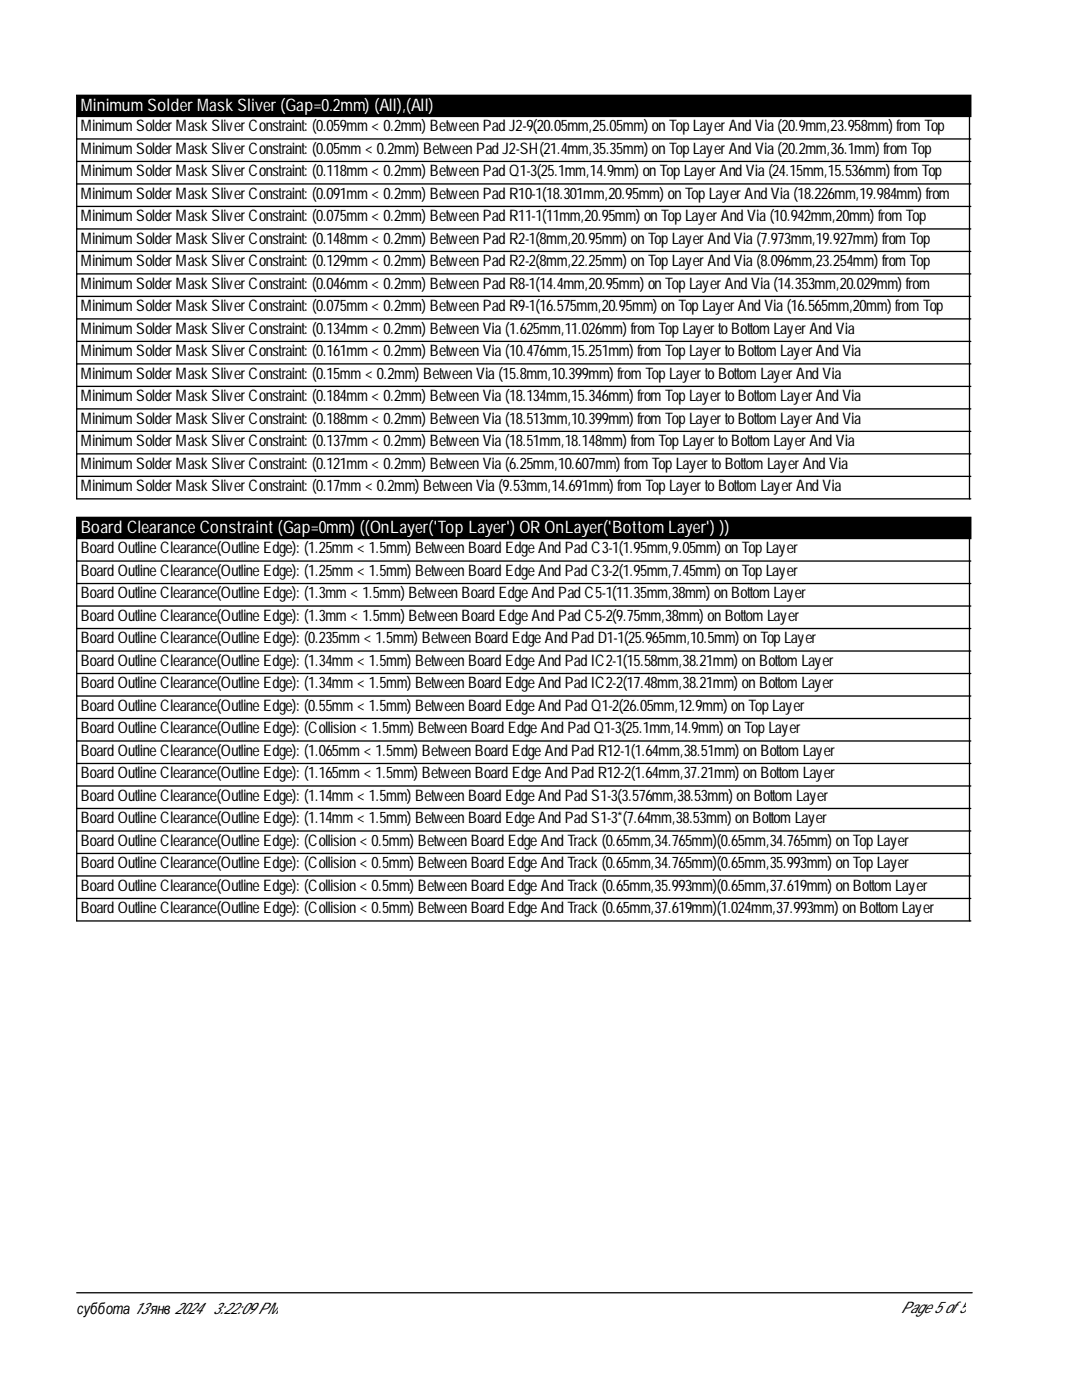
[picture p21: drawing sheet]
<svg xmlns="http://www.w3.org/2000/svg" width="216mm" height="279mm" viewBox="0 0 216 279" stroke-linecap="round" stroke-linejoin="round" font-family="sans-serif">
<defs><g id="words">
<g font-size="3.4" fill="#fff">
<text x="16.1" y="22.2">Minimum SolderMask Sliver(Gap=0.2mm) (All),(All)</text>
<text x="16.1" y="106.5">Board Clearance Constraint(Gap=0mm) ((OnLayer('Top Layer') OR OnLayer('Bottom Layer') ))</text>
</g>
<g font-size="3.2">
<text x="16.1" y="26.2">MinimumSolderMaskSliverConstraint: (0.059mm&lt; 0.2mm) BetweenPadJ2-9(20.05mm,25.05mm) onTopLayerAndVia(20.9mm,23.958mm) fromTop</text>
<text x="16.1" y="30.7">MinimumSolderMaskSliverConstraint: (0.05mm&lt; 0.2mm) BetweenPadJ2-SH(21.4mm,35.35mm) onTopLayerAndVia(20.2mm,36.1mm) fromTop</text>
<text x="16.1" y="35.1">MinimumSolderMaskSliverConstraint: (0.118mm&lt; 0.2mm) BetweenPadQ1-3(25.1mm,14.9mm) onTopLayerAndVia(24.15mm,15.536mm) fromTop</text>
<text x="16.1" y="39.6">MinimumSolderMaskSliverConstraint: (0.091mm&lt; 0.2mm) BetweenPadR10-1(18.301mm,20.95mm) onTopLayerAndVia(18.226mm,19.984mm) from</text>
<text x="16.1" y="44.1">MinimumSolderMaskSliverConstraint: (0.075mm&lt; 0.2mm) BetweenPadR11-1(11mm,20.95mm) onTopLayerAndVia(10.942mm,20mm) fromTop</text>
<text x="16.1" y="48.6">MinimumSolderMaskSliverConstraint: (0.148mm&lt; 0.2mm) BetweenPadR2-1(8mm,20.95mm) onTopLayerAndVia(7.973mm,19.927mm) fromTop</text>
<text x="16.1" y="53.1">MinimumSolderMaskSliverConstraint: (0.129mm&lt; 0.2mm) BetweenPadR2-2(8mm,22.25mm) onTopLayerAndVia(8.096mm,23.254mm) fromTop</text>
<text x="16.1" y="57.6">MinimumSolderMaskSliverConstraint: (0.046mm&lt; 0.2mm) BetweenPadR8-1(14.4mm,20.95mm) onTopLayerAndVia(14.353mm,20.029mm) from</text>
<text x="16.1" y="62.1">MinimumSolderMaskSliverConstraint: (0.075mm&lt; 0.2mm) BetweenPadR9-1(16.575mm,20.95mm) onTopLayerAndVia(16.565mm,20mm) fromTop</text>
<text x="16.1" y="66.6">MinimumSolderMaskSliverConstraint: (0.134mm&lt; 0.2mm) BetweenVia(1.625mm,11.026mm) fromTopLayertoBottomLayerAndVia</text>
<text x="16.1" y="71.1">MinimumSolderMaskSliverConstraint: (0.161mm&lt; 0.2mm) BetweenVia(10.476mm,15.251mm) fromTopLayertoBottomLayerAndVia</text>
<text x="16.1" y="75.5">MinimumSolderMaskSliverConstraint: (0.15mm&lt; 0.2mm) BetweenVia(15.8mm,10.399mm) fromTopLayertoBottomLayerAndVia</text>
<text x="16.1" y="80">MinimumSolderMaskSliverConstraint: (0.184mm&lt; 0.2mm) BetweenVia(18.134mm,15.346mm) fromTopLayertoBottomLayerAndVia</text>
<text x="16.1" y="84.5">MinimumSolderMaskSliverConstraint: (0.188mm&lt; 0.2mm) BetweenVia(18.513mm,10.399mm) fromTopLayertoBottomLayerAndVia</text>
<text x="16.1" y="89">MinimumSolderMaskSliverConstraint: (0.137mm&lt; 0.2mm) BetweenVia(18.51mm,18.148mm) fromTopLayertoBottomLayerAndVia</text>
<text x="16.1" y="93.5">MinimumSolderMaskSliverConstraint: (0.121mm&lt; 0.2mm) BetweenVia(6.25mm,10.607mm) fromTopLayertoBottomLayerAndVia</text>
<text x="16.1" y="98">MinimumSolderMaskSliverConstraint: (0.17mm&lt; 0.2mm) BetweenVia(9.53mm,14.691mm) fromTopLayertoBottomLayerAndVia</text>
<text x="16.1" y="110.4">BoardOutlineClearance(OutlineEdge): (1.25mm&lt; 1.5mm) BetweenBoardEdgeAndPadC3-1(1.95mm,9.05mm) onTopLayer</text>
<text x="16.1" y="114.9">BoardOutlineClearance(OutlineEdge): (1.25mm&lt; 1.5mm) BetweenBoardEdgeAndPadC3-2(1.95mm,7.45mm) onTopLayer</text>
<text x="16.1" y="119.4">BoardOutlineClearance(OutlineEdge): (1.3mm&lt; 1.5mm) BetweenBoardEdgeAndPadC5-1(11.35mm,38mm) onBottomLayer</text>
<text x="16.1" y="123.9">BoardOutlineClearance(OutlineEdge): (1.3mm&lt; 1.5mm) BetweenBoardEdgeAndPadC5-2(9.75mm,38mm) onBottomLayer</text>
<text x="16.1" y="128.4">BoardOutlineClearance(OutlineEdge): (0.235mm&lt; 1.5mm) BetweenBoardEdgeAndPadD1-1(25.965mm,10.5mm) onTopLayer</text>
<text x="16.1" y="132.8">BoardOutlineClearance(OutlineEdge): (1.34mm&lt; 1.5mm) BetweenBoardEdgeAndPadIC2-1(15.58mm,38.21mm) onBottomLayer</text>
<text x="16.1" y="137.3">BoardOutlineClearance(OutlineEdge): (1.34mm&lt; 1.5mm) BetweenBoardEdgeAndPadIC2-2(17.48mm,38.21mm) onBottomLayer</text>
<text x="16.1" y="141.8">BoardOutlineClearance(OutlineEdge): (0.55mm&lt; 1.5mm) BetweenBoardEdgeAndPadQ1-2(26.05mm,12.9mm) onTopLayer</text>
<text x="16.1" y="146.3">BoardOutlineClearance(OutlineEdge): (Collision&lt; 1.5mm) BetweenBoardEdgeAndPadQ1-3(25.1mm,14.9mm) onTopLayer</text>
<text x="16.1" y="150.8">BoardOutlineClearance(OutlineEdge): (1.065mm&lt; 1.5mm) BetweenBoardEdgeAndPadR12-1(1.64mm,38.51mm) onBottomLayer</text>
<text x="16.1" y="155.3">BoardOutlineClearance(OutlineEdge): (1.165mm&lt; 1.5mm) BetweenBoardEdgeAndPadR12-2(1.64mm,37.21mm) onBottomLayer</text>
<text x="16.1" y="159.8">BoardOutlineClearance(OutlineEdge): (1.14mm&lt; 1.5mm) BetweenBoardEdgeAndPadS1-3(3.576mm,38.53mm) onBottomLayer</text>
<text x="16.1" y="164.3">BoardOutlineClearance(OutlineEdge): (1.14mm&lt; 1.5mm) BetweenBoardEdgeAndPadS1-3*(7.64mm,38.53mm) onBottomLayer</text>
<text x="16.1" y="168.8">BoardOutlineClearance(OutlineEdge): (Collision&lt; 0.5mm) BetweenBoardEdgeAndTrack(0.65mm,34.765mm)(0.65mm,34.765mm) onTopLayer</text>
<text x="16.1" y="173.2">BoardOutlineClearance(OutlineEdge): (Collision&lt; 0.5mm) BetweenBoardEdgeAndTrack(0.65mm,34.765mm)(0.65mm,35.993mm) onTopLayer</text>
<text x="16.1" y="177.7">BoardOutlineClearance(OutlineEdge): (Collision&lt; 0.5mm) BetweenBoardEdgeAndTrack(0.65mm,35.993mm)(0.65mm,37.619mm) onBottomLayer</text>
<text x="16.1" y="182.2">BoardOutlineClearance(OutlineEdge): (Collision&lt; 0.5mm) BetweenBoardEdgeAndTrack(0.65mm,37.619mm)(1.024mm,37.993mm) onBottomLayer</text>
<text x="15.3" y="262.2">суббота 13янв 2024</text>
<text x="42.5" y="262.2">3:22:09PM</text>
<text x="179.7" y="262">Page5of5</text>
</g>
</g></defs>
<path d="M15.3 19h178.4v4.2h-178.4zM15.3 103.3h178.4v4.2h-178.4z" fill="#000" stroke="#000" stroke-width=".26"/>
<g fill="none" stroke="#000" stroke-width=".26">
<path d="M15.3 27.7h178.4M15.3 23.2v76.4h178.4M15.3 32.2h178.4M15.3 36.7h178.4M193.4 23.2v76.4M15.3 41.2h178.4M15.3 45.7h178.4M15.3 50.2h178.4M15.3 54.7h178.4M15.3 59.2h178.4M15.3 63.6h178.4M15.3 68.1h178.4"/>
<path d="M15.3 72.6h178.4M15.3 77.1h178.4M15.3 81.6h178.4M15.3 86.1h178.4M15.3 90.6h178.4M15.3 95.1h178.4M15.3 107.5v76.3h178.4M15.3 112h178.4M15.3 116.5h178.4M193.4 107.5v76.3M15.3 120.9h178.4M15.3 125.4h178.4"/>
<path d="M15.3 129.9h178.4M15.3 134.4h178.4M15.3 138.9h178.4M15.3 143.4h178.4M15.3 147.9h178.4M15.3 152.4h178.4M15.3 156.9h178.4M15.3 161.3h178.4M15.3 165.8h178.4M15.3 170.3h178.4M15.3 174.8h178.4M15.3 179.3h178.4"/>
<path d="M15.3 258h178.7"/>
</g>
<use href="#words"/>
</svg>
